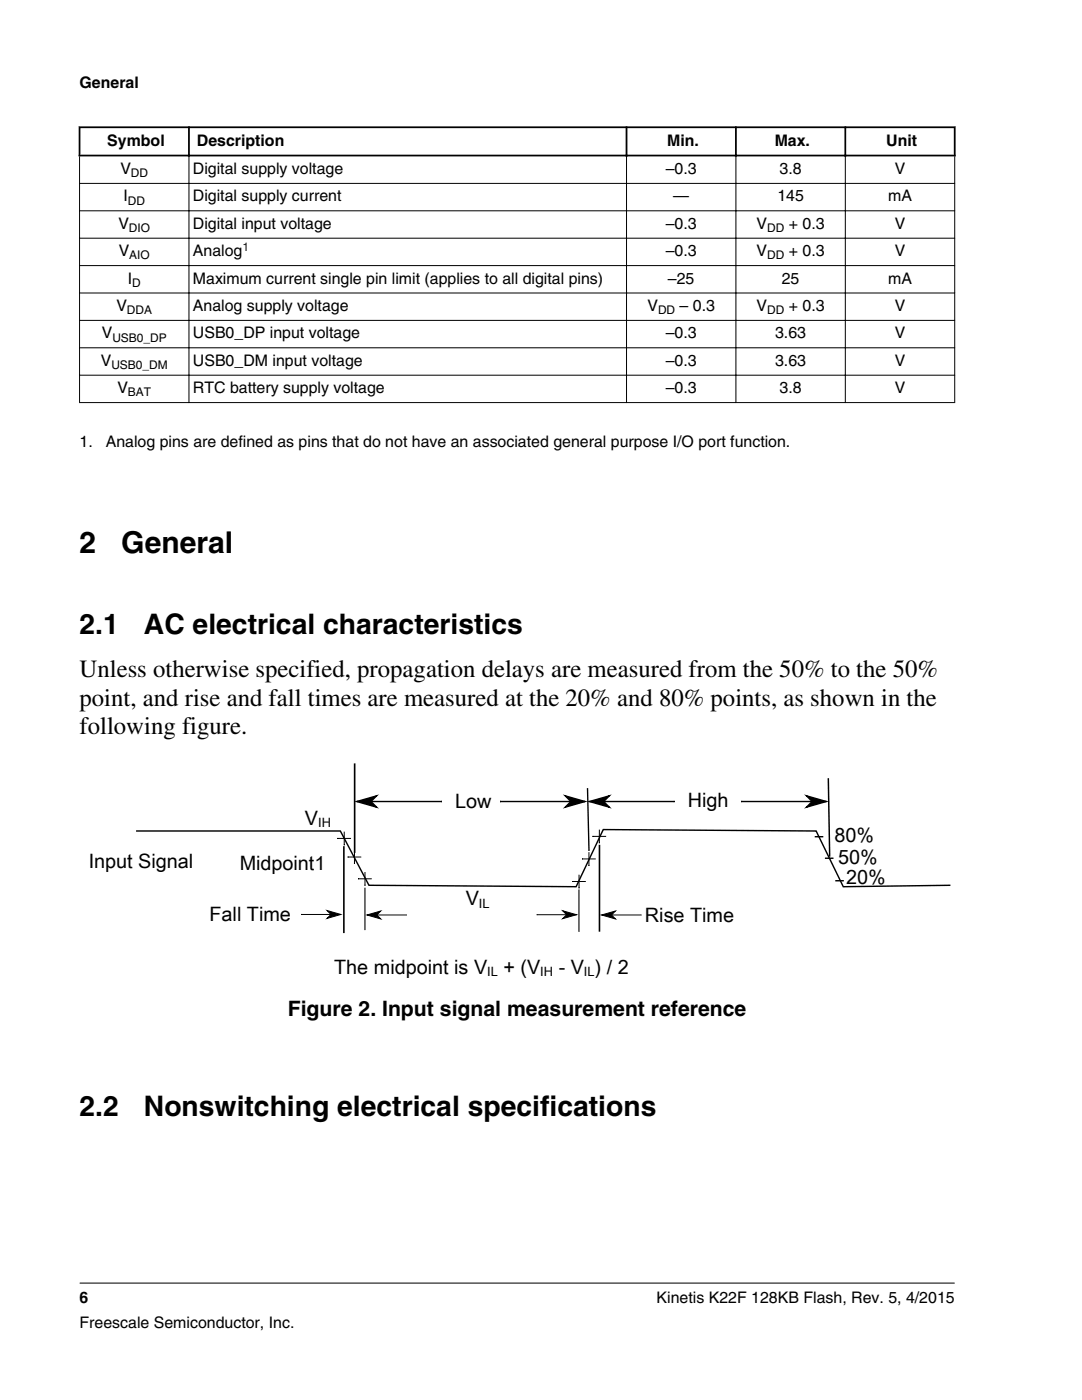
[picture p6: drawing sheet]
<svg xmlns="http://www.w3.org/2000/svg" width="216mm" height="279mm" viewBox="0 0 216 279" stroke-linecap="round" stroke-linejoin="round" font-family="sans-serif">
<defs><g id="words">
<g font-size="6">
<text x="15.9" y="110.4">2</text>
<text x="24.2" y="110.4">General</text>
</g>
<g font-size="5.6">
<text x="15.9" y="126.5">2.1</text>
<text x="28.7" y="126.5">AC electrical characteristics</text>
<text x="15.9" y="222.6">2.2</text>
<text x="28.7" y="222.6">Nonswitching electrical specifications</text>
</g>
<g font-size="4.9">
<text x="15.9" y="135.2">Unless otherwise specified, propagation delays are measured from the 50% to the 50%</text>
<text x="15.9" y="140.8">point, and rise and fall times are measured at the 20% and 80% points, as shown in the</text>
<text x="15.9" y="146.5">following figure.</text>
</g>
<text font-size="4.2" x="57.4" y="202.8">Figure 2. Input signal measurement reference</text>
<g font-size="4">
<text x="90.8" y="161.4">Low</text>
<text x="137.3" y="161">High</text>
<text x="60.9" y="164.6">V</text>
<text x="166.5" y="168">80%</text>
<text x="17.7" y="173.1">Input Signal</text>
<text x="167.2" y="172.3">50%</text>
<text x="168.8" y="176.4">20%</text>
</g>
<text font-size="4" fill="#000005" x="47.8" y="173.6">Midpoint1</text>
<g font-size="4" fill="#000008">
<text x="41.8" y="183.9">Fall Time</text>
<text x="128.7" y="184">Rise Time</text>
</g>
<g font-size="4" fill="#000003">
<text x="92.9" y="180.6">V</text>
<text x="66.7" y="194.3">The midpoint is V</text>
<text x="100.5" y="194.3">+ (V</text>
<text x="111.5" y="194.3">- V ) / 2</text>
</g>
<g font-size="3.2">
<text x="15.9" y="17.5">General</text>
<text x="21.4" y="29.1">Symbol</text>
<text x="39.3" y="29.1">Description</text>
<text x="133.1" y="29.1">Min.</text>
<text x="154.6" y="29.1">Max.</text>
<text x="176.9" y="29.1">Unit</text>
<text x="24" y="34.7">V</text>
<text x="38.5" y="34.7">Digital supply voltage</text>
<text x="132.8" y="34.7">–0.3</text>
<text x="155.6" y="34.7">3.8</text>
<text x="178.5" y="34.7">V</text>
<text x="24.6" y="40.2">I</text>
<text x="38.5" y="40.2">Digital supply current</text>
<text x="134.3" y="40.2">—</text>
<text x="155.1" y="40.2">145</text>
<text x="177.2" y="40.2">mA</text>
<text x="23.6" y="45.7">V</text>
<text x="38.5" y="45.7">Digital input voltage</text>
<text x="132.8" y="45.7">–0.3</text>
<text x="151" y="45.7">V</text>
<text x="157.4" y="45.7">+ 0.3</text>
<text x="178.5" y="45.7">V</text>
<text x="23.7" y="51.1">V</text>
<text x="38.5" y="51.1">Analog</text>
<text x="132.8" y="51.1">–0.3</text>
<text x="151" y="51.1">V</text>
<text x="157.4" y="51.1">+ 0.3</text>
<text x="178.5" y="51.1">V</text>
<text x="25.5" y="56.6">I</text>
<text x="38.5" y="56.6">Maximum current single pin limit (applies to all digital pins)</text>
<text x="133.3" y="56.6">–25</text>
<text x="156" y="56.6">25</text>
<text x="177.2" y="56.6">mA</text>
<text x="23.2" y="62.1">V</text>
<text x="38.5" y="62.1">Analog supply voltage</text>
<text x="129.2" y="62.1">V</text>
<text x="135.6" y="62.1">– 0.3</text>
<text x="151" y="62.1">V</text>
<text x="157.4" y="62.1">+ 0.3</text>
<text x="178.5" y="62.1">V</text>
<text x="20.3" y="67.5">V</text>
<text x="38.5" y="67.5">USB0_DP input voltage</text>
<text x="132.8" y="67.5">–0.3</text>
<text x="154.7" y="67.5">3.63</text>
<text x="178.5" y="67.5">V</text>
<text x="20.1" y="73">V</text>
<text x="38.5" y="73">USB0_DM input voltage</text>
<text x="132.8" y="73">–0.3</text>
<text x="154.7" y="73">3.63</text>
<text x="178.5" y="73">V</text>
<text x="23.4" y="78.5">V</text>
<text x="38.5" y="78.5">RTC battery supply voltage</text>
<text x="132.8" y="78.5">–0.3</text>
<text x="155.6" y="78.5">3.8</text>
<text x="178.5" y="78.5">V</text>
<text x="15.9" y="89.2">1.</text>
<text x="21.1" y="89.2">Analog pins are defined as pins that do not have an associated general purpose I/O port function.</text>
<text x="15.9" y="260">6</text>
<text x="131" y="260">Kinetis K22F 128KB Flash, Rev. 5, 4/2015</text>
<text x="15.9" y="265">Freescale Semiconductor, Inc.</text>
</g>
<text font-size="2.6" x="63.5" y="165.1">IH</text>
<g font-size="2.6" fill="#000003">
<text x="95.6" y="181.1">IL</text>
<text x="97.2" y="194.8">IL</text>
<text x="107.8" y="194.8">IH</text>
<text x="116.5" y="194.8">IL</text>
</g>
<g font-size="2.4">
<text x="26.1" y="35.4">DD</text>
<text x="25.5" y="40.8">DD</text>
<text x="25.7" y="46.3">DIO</text>
<text x="153.1" y="46.3">DD</text>
<text x="25.8" y="51.8">AIO</text>
<text x="153.1" y="51.8">DD</text>
<text x="26.4" y="57.2">D</text>
<text x="25.3" y="62.7">DDA</text>
<text x="131.3" y="62.7">DD</text>
<text x="153.1" y="62.7">DD</text>
<text x="22.4" y="68.2">USB0_DP</text>
<text x="22.2" y="73.7">USB0_DM</text>
<text x="25.5" y="79.1">BAT</text>
</g>
<text font-size="2.4" fill="#00f" x="48.4" y="50.1">1</text>
</g></defs>
<path d="M15.7 25.4h175M15.7 31h175M15.9 25.2v6M37.7 25.2v6M125 25.2v6M146.8 25.2v6M168.7 25.2v6M190.5 25.2v6" fill="none" stroke="#000" stroke-width=".35"/>
<g fill="none" stroke="#000" stroke-width=".2">
<path d="M15.8 36.6h174.8M15.9 31.2v49.2M37.7 30.8v49.6M125 30.8v49.6M146.8 30.8v49.6M168.7 30.8v49.6M190.5 31.2v49.2M15.8 42.1h174.8M15.8 47.5h174.8M15.8 53h174.8M15.8 58.5h174.8M15.8 63.9h174.8"/>
<path d="M15.8 69.4h174.8M15.8 74.9h174.8M15.8 80.3h174.8"/>
</g>
<path d="M27.1 165.8h40.8l5.7 10.9 41.4 .3 5.4-11.4 42.5 .2 5.4 11.2 21.3-.3z" fill="#fff"/>
<path d="M71.2 160h17h-.2M99.9 160h-.1h16.9M117.6 160h17h-.2M148.1 160h-.2h17M27.1 165.8h40.8l5.7 10.9 41.4 .3 5.4-11.4 42.5 .2 5.4 11.2 21.3-.3" fill="none" stroke="#000" stroke-width=".28"/>
<path d="M70.8 152.4v17.8" fill="none" stroke="#000003" stroke-width=".33"/>
<path d="M117.2 157.3l.3 12.5" fill="none" stroke="#000" stroke-width=".27"/>
<path d="M68.6 168.9v17.3M119.6 168.6v17.3" fill="none" stroke="#000" stroke-width=".32"/>
<g fill="#000" stroke="#000" stroke-width=".28">
<path d="M71.2 160l3.9-1.2-1.1 1.2 1.1 1.1z" fill-rule="evenodd"/>
<path d="M112.8 158.8l3.9 1.2-3.9 1.1 1.1-1.1z" fill-rule="evenodd"/>
<path d="M117.6 160l4-1.2-1.1 1.2 1.1 1.1z" fill-rule="evenodd"/>
<path d="M160.9 158.8l4 1.2-4 1.1 1.2-1.1z" fill-rule="evenodd"/>
</g>
<path d="M165.3 155.3l.3 15.7" fill="none" stroke="#000" stroke-width=".29"/>
<path d="M69.5 171h-.1h2.7M119.6 165.6v2.7v-.2M60.1 182.5h7.9M73.2 182.6h7.9M120 182.6h7.9M15.9 256.1h174.6" fill="none" stroke="#000" stroke-width=".2"/>
<g fill="#000" stroke="#000" stroke-width=".2">
<path d="M65.3 181.7l2.7 .8-2.7 .8 .7-.8z" fill-rule="evenodd"/>
<path d="M73.2 182.6l2.8-.8-.8 .8 .8 .8z" fill-rule="evenodd"/>
<path d="M112.3 181.8l2.7 .8-2.7 .7 .8-.7z" fill-rule="evenodd"/>
<path d="M120 182.6l2.8-.8-.8 .8 .8 .8z" fill-rule="evenodd"/>
</g>
<path d="M68.7 166v2.7v-.2M70.7 169.7v2.7v-.2M114.3 175.9h-.1h2.7M118.4 166.9h-.2h2.7M107.2 182.6h7.8" fill="none" stroke="#000005" stroke-width=".2"/>
<path d="M164.6 171.3h1.7M166.7 175.8h1.7" fill="none" stroke="#000008" stroke-width=".28"/>
<path d="M162.6 167h1.7" fill="none" stroke="#000003" stroke-width=".28"/>
<path d="M115.5 177.5v8.5" fill="none" stroke="#000003" stroke-width=".22"/>
<path d="M71.6 175.4h-.1h2.7M72.8 174v2.7v-.1M116.3 171.4h-.1h2.7" fill="none" stroke="#00000b" stroke-width=".2"/>
<path d="M67.5 167.3h-.2h2.7M117.5 170.1v2.7v-.2" fill="none" stroke="#000003" stroke-width=".2"/>
<path d="M115.5 174.6v2.7v-.2" fill="none" stroke="#00000e" stroke-width=".2"/>
<path d="M72.8 177.2v8.4" fill="none" stroke="#000" stroke-width=".22"/>
<use href="#words"/>
</svg>
